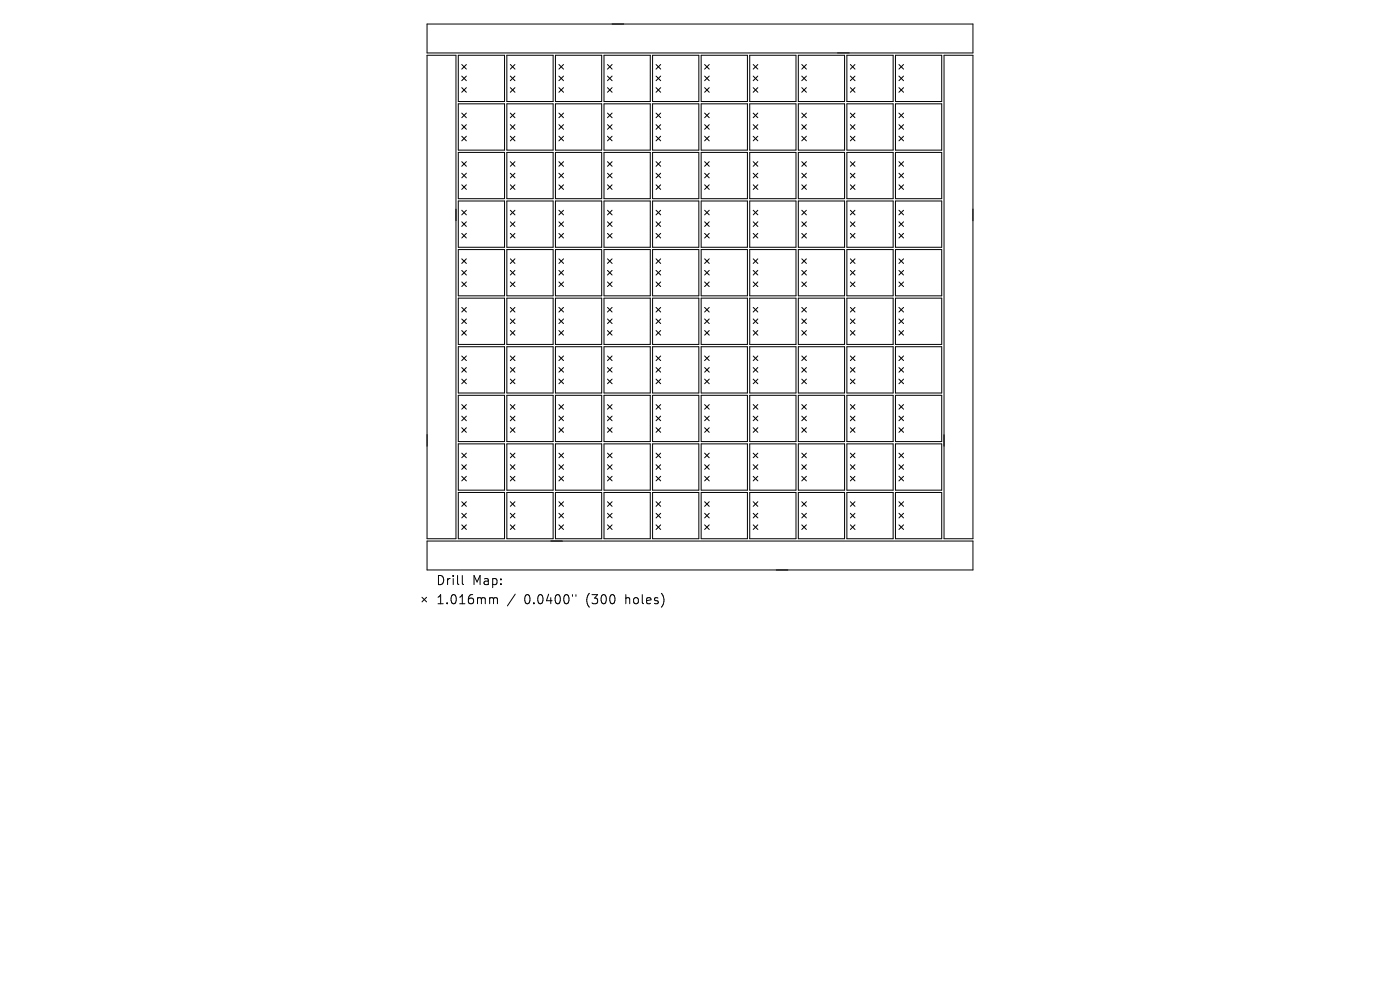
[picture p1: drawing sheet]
<svg xmlns="http://www.w3.org/2000/svg" width="297mm" height="210mm" viewBox="0 0 297 210" stroke-linecap="round" stroke-linejoin="round" font-family="sans-serif">
<defs><g id="words">
<g font-size="2.7">
<text x="92.4" y="124.4">Drill</text>
<text x="100.2" y="124.4">Map:</text>
<text x="92.4" y="128.4">1.016mm</text>
<text x="111.2" y="128.4">0.0400&quot;</text>
<text x="124.5" y="128.4">(300</text>
<text x="132.9" y="128.4">holes)</text>
</g>
</g></defs>
<g fill="none" stroke="#000" stroke-width=".21">
<path d="M90.6 11.7h6.1v102.6h-6.1zM90.6 5.1h115.8v6.1h-115.8zM97.2 11.7h9.8v9.8h-9.8zM98 13.7l.9 1M98 16.1l.9 1M98 18.6l.9 1M98.9 13.7l-.9 1M98.9 16.1l-.9 1M98.9 18.6l-.9 1M107.5 11.7h9.8v9.8h-9.8zM108.3 13.7l.9 1M108.3 16.1l.9 1"/>
<path d="M108.3 18.6l.9 1M109.2 13.7l-.9 1M109.2 16.1l-.9 1M109.2 18.6l-.9 1M117.8 11.7h9.8v9.8h-9.8zM118.6 13.7l.9 1M118.6 16.1l.9 1M118.6 18.6l.9 1M119.5 13.7l-.9 1M119.5 16.1l-.9 1M119.5 18.6l-.9 1M128.1 11.7h9.9v9.8h-9.9z"/>
<path d="M128.9 13.7l1 1M128.9 16.1l1 1M128.9 18.6l1 1M129.9 13.7l-1 1M129.9 16.1l-1 1M129.9 18.6l-1 1M138.4 11.7h9.9v9.8h-9.9zM139.2 13.7l1 1M139.2 16.1l1 1M139.2 18.6l1 1M140.2 13.7l-1 1M140.2 16.1l-1 1"/>
<path d="M140.2 18.6l-1 1M148.7 11.7h9.9v9.8h-9.9zM149.5 13.7l1 1M149.5 16.1l1 1M149.5 18.6l1 1M150.5 13.7l-1 1M150.5 18.6l-1 1M150.5 16.1l-1 1M159.1 11.7h9.8v9.8h-9.8zM159.8 13.7l1 1M159.8 16.1l1 1M159.8 18.6l1 1"/>
<path d="M160.8 13.7l-1 1M160.8 16.1l-1 1M160.8 18.6l-1 1M169.4 11.7h9.8v9.8h-9.8zM170.1 13.7l1 1M170.1 16.1l1 1M170.1 18.6l1 1M171.1 16.1l-1 1M171.1 18.6l-1 1M171.1 13.7l-1 1M179.7 11.7h9.8v9.8h-9.8zM180.4 13.7l1 1"/>
<path d="M180.4 16.1l1 1M180.4 18.6l1 1M181.4 13.7l-1 1M181.4 16.1l-1 1M181.4 18.6l-1 1M190 11.7h9.8v9.8h-9.8zM190.7 13.7l1 1M190.7 16.1l1 1M190.7 18.6l1 1M191.7 16.1l-1 1M191.7 18.6l-1 1M191.7 13.7l-1 1"/>
<path d="M200.3 11.7h6.1v102.6h-6.1zM97.2 22h9.8v9.8h-9.8zM97.2 32.3h9.8v9.8h-9.8zM98 24l.9 1M98 26.4l.9 1M98 28.9l.9 1M98 34.3l.9 1M98 36.7l.9 1M98 39.2l.9 1M98.9 24l-.9 1M98.9 26.4l-.9 1M98.9 28.9l-.9 1"/>
<path d="M98.9 34.3l-.9 1M98.9 36.7l-.9 1M98.9 39.2l-.9 1M107.5 22h9.8v9.8h-9.8zM107.5 32.3h9.8v9.8h-9.8zM108.3 24l.9 1M108.3 28.9l.9 1M108.3 36.7l.9 1M108.3 39.2l.9 1M108.3 26.4l.9 1M108.3 34.3l.9 1M109.2 24l-.9 1"/>
<path d="M109.2 26.4l-.9 1M109.2 28.9l-.9 1M109.2 34.3l-.9 1M109.2 36.7l-.9 1M109.2 39.2l-.9 1M117.8 22h9.8v9.8h-9.8zM117.8 32.3h9.8v9.8h-9.8zM118.6 34.3l.9 1M118.6 26.4l.9 1M118.6 28.9l.9 1M118.6 36.7l.9 1M118.6 24l.9 1"/>
<path d="M118.6 39.2l.9 1M119.5 24l-.9 1M119.5 26.4l-.9 1M119.5 28.9l-.9 1M119.5 34.3l-.9 1M119.5 36.7l-.9 1M119.5 39.2l-.9 1M128.1 22h9.9v9.8h-9.9zM128.1 32.3h9.9v9.8h-9.9zM128.9 26.4l1 1M128.9 28.9l1 1M128.9 34.3l1 1"/>
<path d="M128.9 24l1 1M128.9 36.7l1 1M128.9 39.2l1 1M129.9 24l-1 1M129.9 26.4l-1 1M129.9 28.9l-1 1M129.9 34.3l-1 1M129.9 36.7l-1 1M129.9 39.2l-1 1M138.4 22h9.9v9.8h-9.9zM138.4 32.3h9.9v9.8h-9.9zM139.2 39.2l1 1"/>
<path d="M139.2 24l1 1M139.2 26.4l1 1M139.2 34.3l1 1M139.2 28.9l1 1M139.2 36.7l1 1M140.2 24l-1 1M140.2 28.9l-1 1M140.2 34.3l-1 1M140.2 36.7l-1 1M140.2 39.2l-1 1M140.2 26.4l-1 1M148.7 22h9.9v9.8h-9.9z"/>
<path d="M148.7 32.3h9.9v9.8h-9.9zM149.5 36.7l1 1M149.5 24l1 1M149.5 39.2l1 1M149.5 26.4l1 1M149.5 28.9l1 1M149.5 34.3l1 1M150.5 24l-1 1M150.5 26.4l-1 1M150.5 36.7l-1 1M150.5 39.2l-1 1M150.5 28.9l-1 1"/>
<path d="M150.5 34.3l-1 1M159.1 22h9.8v9.8h-9.8zM159.1 32.3h9.8v9.8h-9.8zM159.8 24l1 1M159.8 28.9l1 1M159.8 36.7l1 1M159.8 39.2l1 1M159.8 26.4l1 1M159.8 34.3l1 1M160.8 26.4l-1 1M160.8 28.9l-1 1M160.8 34.3l-1 1"/>
<path d="M160.8 39.2l-1 1M160.8 36.7l-1 1M160.8 24l-1 1M169.4 22h9.8v9.8h-9.8zM169.4 32.3h9.8v9.8h-9.8zM170.1 34.3l1 1M170.1 26.4l1 1M170.1 28.9l1 1M170.1 36.7l1 1M170.1 24l1 1M170.1 39.2l1 1M171.1 24l-1 1"/>
<path d="M171.1 28.9l-1 1M171.1 34.3l-1 1M171.1 36.7l-1 1M171.1 39.2l-1 1M171.1 26.4l-1 1M179.7 22h9.8v9.8h-9.8zM179.7 32.3h9.8v9.8h-9.8zM180.4 26.4l1 1M180.4 28.9l1 1M180.4 34.3l1 1M180.4 24l1 1M180.4 36.7l1 1"/>
<path d="M180.4 39.2l1 1M181.4 26.4l-1 1M181.4 28.9l-1 1M181.4 39.2l-1 1M181.4 34.3l-1 1M181.4 36.7l-1 1M181.4 24l-1 1M190 22h9.8v9.8h-9.8zM190 32.3h9.8v9.8h-9.8zM190.7 39.2l1 1M190.7 24l1 1M190.7 26.4l1 1"/>
<path d="M190.7 34.3l1 1M190.7 28.9l1 1M190.7 36.7l1 1M191.7 28.9l-1 1M191.7 24l-1 1M191.7 34.3l-1 1M191.7 36.7l-1 1M191.7 39.2l-1 1M191.7 26.4l-1 1M97.2 42.6h9.8v9.9h-9.8zM97.2 52.9h9.8v9.9h-9.8zM98 44.6l.9 1"/>
<path d="M98 47.1l.9 .9M98 49.5l.9 1M98 54.9l.9 1M98 57.4l.9 .9M98 59.8l.9 1M98.9 44.6l-.9 1M98.9 47.1l-.9 .9M98.9 49.5l-.9 1M98.9 54.9l-.9 1M98.9 57.4l-.9 .9M98.9 59.8l-.9 1M107.5 42.6h9.8v9.9h-9.8z"/>
<path d="M107.5 52.9h9.8v9.9h-9.8zM108.3 44.6l.9 1M108.3 57.4l.9 .9M108.3 59.8l.9 1M108.3 47.1l.9 .9M108.3 49.5l.9 1M108.3 54.9l.9 1M109.2 44.6l-.9 1M109.2 47.1l-.9 .9M109.2 49.5l-.9 1M109.2 54.9l-.9 1M109.2 57.4l-.9 .9"/>
<path d="M109.2 59.8l-.9 1M117.8 42.6h9.8v9.9h-9.8zM117.8 52.9h9.8v9.9h-9.8zM118.6 49.5l.9 1M118.6 54.9l.9 1M118.6 44.6l.9 1M118.6 57.4l.9 .9M118.6 59.8l.9 1M118.6 47.1l.9 .9M119.5 44.6l-.9 1M119.5 47.1l-.9 .9M119.5 49.5l-.9 1"/>
<path d="M119.5 54.9l-.9 1M119.5 57.4l-.9 .9M119.5 59.8l-.9 1M128.1 42.6h9.9v9.9h-9.9zM128.1 52.9h9.9v9.9h-9.9zM128.9 47.1l1 .9M128.9 54.9l1 1M128.9 49.5l1 1M128.9 57.4l1 .9M128.9 44.6l1 1M128.9 59.8l1 1M129.9 44.6l-1 1"/>
<path d="M129.9 47.1l-1 .9M129.9 57.4l-1 .9M129.9 59.8l-1 1M129.9 49.5l-1 1M129.9 54.9l-1 1M138.4 42.6h9.9v9.9h-9.9zM138.4 52.9h9.9v9.9h-9.9zM139.2 44.6l1 1M139.2 47.1l1 .9M139.2 49.5l1 1M139.2 54.9l1 1M139.2 57.4l1 .9"/>
<path d="M139.2 59.8l1 1M140.2 47.1l-1 .9M140.2 49.5l-1 1M140.2 54.9l-1 1M140.2 59.8l-1 1M140.2 57.4l-1 .9M140.2 44.6l-1 1M148.7 42.6h9.9v9.9h-9.9zM148.7 52.9h9.9v9.9h-9.9zM149.5 44.6l1 1M149.5 59.8l1 1M149.5 47.1l1 .9"/>
<path d="M149.5 49.5l1 1M149.5 54.9l1 1M149.5 57.4l1 .9M150.5 44.6l-1 1M150.5 49.5l-1 1M150.5 54.9l-1 1M150.5 57.4l-1 .9M150.5 59.8l-1 1M150.5 47.1l-1 .9M159.1 42.6h9.8v9.9h-9.8zM159.1 52.9h9.8v9.9h-9.8zM159.8 57.4l1 .9"/>
<path d="M159.8 44.6l1 1M159.8 59.8l1 1M159.8 47.1l1 .9M159.8 49.5l1 1M159.8 54.9l1 1M160.8 44.6l-1 1M160.8 47.1l-1 .9M160.8 49.5l-1 1M160.8 57.4l-1 .9M160.8 59.8l-1 1M160.8 54.9l-1 1M169.4 42.6h9.8v9.9h-9.8z"/>
<path d="M169.4 52.9h9.8v9.9h-9.8zM170.1 49.5l1 1M170.1 54.9l1 1M170.1 44.6l1 1M170.1 57.4l1 .9M170.1 59.8l1 1M170.1 47.1l1 .9M171.1 49.5l-1 1M171.1 44.6l-1 1M171.1 54.9l-1 1M171.1 57.4l-1 .9M171.1 59.8l-1 1"/>
<path d="M171.1 47.1l-1 .9M179.7 42.6h9.8v9.9h-9.8zM179.7 52.9h9.8v9.9h-9.8zM180.4 47.1l1 .9M180.4 54.9l1 1M180.4 49.5l1 1M180.4 57.4l1 .9M180.4 44.6l1 1M180.4 59.8l1 1M181.4 44.6l-1 1M181.4 47.1l-1 .9M181.4 57.4l-1 .9"/>
<path d="M181.4 59.8l-1 1M181.4 49.5l-1 1M181.4 54.9l-1 1M190 42.6h9.8v9.9h-9.8zM190 52.9h9.8v9.9h-9.8zM190.7 44.6l1 1M190.7 47.1l1 .9M190.7 49.5l1 1M190.7 54.9l1 1M190.7 57.4l1 .9M190.7 59.8l1 1M191.7 47.1l-1 .9"/>
<path d="M191.7 49.5l-1 1M191.7 54.9l-1 1M191.7 59.8l-1 1M191.7 57.4l-1 .9M191.7 44.6l-1 1M97.2 63.2h9.8v9.9h-9.8zM97.2 73.6h9.8v9.8h-9.8zM98 65.2l.9 1M98 67.7l.9 .9M98 70.1l.9 1M98 75.5l.9 1M98 78l.9 1"/>
<path d="M98.9 65.2l-.9 1M98.9 67.7l-.9 .9M98.9 70.1l-.9 1M98.9 75.5l-.9 1M98.9 78l-.9 1M107.5 63.2h9.8v9.9h-9.8zM107.5 73.6h9.8v9.8h-9.8zM108.3 65.2l.9 1M108.3 67.7l.9 .9M108.3 70.1l.9 1M108.3 75.5l.9 1M108.3 78l.9 1"/>
<path d="M109.2 65.2l-.9 1M109.2 67.7l-.9 .9M109.2 70.1l-.9 1M109.2 75.5l-.9 1M109.2 78l-.9 1M117.8 63.2h9.8v9.9h-9.8zM117.8 73.6h9.8v9.8h-9.8zM118.6 78l.9 1M118.6 65.2l.9 1M118.6 67.7l.9 .9M118.6 70.1l.9 1M118.6 75.5l.9 1"/>
<path d="M119.5 65.2l-.9 1M119.5 67.7l-.9 .9M119.5 70.1l-.9 1M119.5 75.5l-.9 1M119.5 78l-.9 1M128.1 63.2h9.9v9.9h-9.9zM128.1 73.6h9.9v9.8h-9.9zM128.9 70.1l1 1M128.9 75.5l1 1M128.9 78l1 1M128.9 65.2l1 1M128.9 67.7l1 .9"/>
<path d="M129.9 65.2l-1 1M129.9 70.1l-1 1M129.9 75.5l-1 1M129.9 78l-1 1M129.9 67.7l-1 .9M138.4 63.2h9.9v9.9h-9.9zM138.4 73.6h9.9v9.8h-9.9zM139.2 67.7l1 .9M139.2 70.1l1 1M139.2 75.5l1 1M139.2 78l1 1M139.2 65.2l1 1"/>
<path d="M140.2 65.2l-1 1M140.2 67.7l-1 .9M140.2 70.1l-1 1M140.2 78l-1 1M140.2 75.5l-1 1M148.7 63.2h9.9v9.9h-9.9zM148.7 73.6h9.9v9.8h-9.9zM149.5 65.2l1 1M149.5 67.7l1 .9M149.5 70.1l1 1M149.5 75.5l1 1M149.5 78l1 1"/>
<path d="M150.5 67.7l-1 .9M150.5 70.1l-1 1M150.5 65.2l-1 1M150.5 75.5l-1 1M150.5 78l-1 1M159.1 63.2h9.8v9.9h-9.8zM159.1 73.6h9.8v9.8h-9.8zM159.8 65.2l1 1M159.8 67.7l1 .9M159.8 70.1l1 1M159.8 75.5l1 1M159.8 78l1 1"/>
<path d="M160.8 65.2l-1 1M160.8 67.7l-1 .9M160.8 75.5l-1 1M160.8 78l-1 1M160.8 70.1l-1 1M169.4 63.2h9.8v9.9h-9.8zM169.4 73.6h9.8v9.8h-9.8zM170.1 78l1 1M170.1 65.2l1 1M170.1 67.7l1 .9M170.1 70.1l1 1M170.1 75.5l1 1"/>
<path d="M171.1 67.7l-1 .9M171.1 70.1l-1 1M171.1 75.5l-1 1M171.1 78l-1 1M171.1 65.2l-1 1M179.7 63.2h9.8v9.9h-9.8zM179.7 73.6h9.8v9.8h-9.8zM180.4 70.1l1 1M180.4 75.5l1 1M180.4 78l1 1M180.4 65.2l1 1M180.4 67.7l1 .9"/>
<path d="M181.4 65.2l-1 1M181.4 70.1l-1 1M181.4 67.7l-1 .9M181.4 75.5l-1 1M181.4 78l-1 1M190 63.2h9.8v9.9h-9.8zM190 73.6h9.8v9.8h-9.8zM190.7 67.7l1 .9M190.7 70.1l1 1M190.7 75.5l1 1M190.7 78l1 1M190.7 65.2l1 1"/>
<path d="M191.7 65.2l-1 1M191.7 67.7l-1 .9M191.7 70.1l-1 1M191.7 75.5l-1 1M191.7 78l-1 1M97.2 94.2h9.8v9.8h-9.8zM97.2 83.9h9.8v9.8h-9.8zM98 80.4l.9 1M98 85.8l.9 1M98 88.3l.9 1M98 90.7l.9 1M98 96.1l.9 1"/>
<path d="M98 98.6l.9 1M98.9 80.4l-.9 1M98.9 85.8l-.9 1M98.9 88.3l-.9 1M98.9 90.7l-.9 1M98.9 96.1l-.9 1M98.9 98.6l-.9 1M107.5 94.2h9.8v9.8h-9.8zM107.5 83.9h9.8v9.8h-9.8zM108.3 80.4l.9 1M108.3 85.8l.9 1M108.3 88.3l.9 1"/>
<path d="M108.3 90.7l.9 1M108.3 96.1l.9 1M108.3 98.6l.9 1M109.2 80.4l-.9 1M109.2 85.8l-.9 1M109.2 88.3l-.9 1M109.2 90.7l-.9 1M109.2 96.1l-.9 1M109.2 98.6l-.9 1M117.8 94.2h9.8v9.8h-9.8zM117.8 83.9h9.8v9.8h-9.8zM118.6 80.4l.9 1"/>
<path d="M118.6 85.8l.9 1M118.6 88.3l.9 1M118.6 90.7l.9 1M118.6 96.1l.9 1M118.6 98.6l.9 1M119.5 80.4l-.9 1M119.5 85.8l-.9 1M119.5 88.3l-.9 1M119.5 90.7l-.9 1M119.5 98.6l-.9 1M119.5 96.1l-.9 1M128.1 94.2h9.9v9.8h-9.9z"/>
<path d="M128.1 83.9h9.9v9.8h-9.9zM128.9 98.6l1 1M128.9 80.4l1 1M128.9 85.8l1 1M128.9 88.3l1 1M128.9 90.7l1 1M128.9 96.1l1 1M129.9 80.4l-1 1M129.9 88.3l-1 1M129.9 90.7l-1 1M129.9 85.8l-1 1M129.9 96.1l-1 1"/>
<path d="M129.9 98.6l-1 1M138.4 94.2h9.9v9.8h-9.9zM138.4 83.9h9.9v9.8h-9.9zM139.2 90.7l1 1M139.2 96.1l1 1M139.2 98.6l1 1M139.2 80.4l1 1M139.2 85.8l1 1M139.2 88.3l1 1M140.2 80.4l-1 1M140.2 85.8l-1 1M140.2 88.3l-1 1"/>
<path d="M140.2 90.7l-1 1M140.2 96.1l-1 1M140.2 98.6l-1 1M148.7 94.2h9.9v9.8h-9.9zM148.7 83.9h9.9v9.8h-9.9zM149.5 88.3l1 1M149.5 90.7l1 1M149.5 96.1l1 1M149.5 98.6l1 1M149.5 80.4l1 1M149.5 85.8l1 1M150.5 80.4l-1 1"/>
<path d="M150.5 85.8l-1 1M150.5 88.3l-1 1M150.5 90.7l-1 1M150.5 96.1l-1 1M150.5 98.6l-1 1M159.1 94.2h9.8v9.8h-9.8zM159.1 83.9h9.8v9.8h-9.8zM159.8 80.4l1 1M159.8 85.8l1 1M159.8 88.3l1 1M159.8 90.7l1 1M159.8 96.1l1 1"/>
<path d="M159.8 98.6l1 1M160.8 80.4l-1 1M160.8 85.8l-1 1M160.8 90.7l-1 1M160.8 88.3l-1 1M160.8 96.1l-1 1M160.8 98.6l-1 1M169.4 94.2h9.8v9.8h-9.8zM169.4 83.9h9.8v9.8h-9.8zM170.1 80.4l1 1M170.1 85.8l1 1M170.1 88.3l1 1"/>
<path d="M170.1 90.7l1 1M170.1 96.1l1 1M170.1 98.6l1 1M171.1 80.4l-1 1M171.1 85.8l-1 1M171.1 88.3l-1 1M171.1 90.7l-1 1M171.1 96.1l-1 1M171.1 98.6l-1 1M179.7 94.2h9.8v9.8h-9.8zM179.7 83.9h9.8v9.8h-9.8zM180.4 98.6l1 1"/>
<path d="M180.4 80.4l1 1M180.4 85.8l1 1M180.4 88.3l1 1M180.4 90.7l1 1M180.4 96.1l1 1M181.4 80.4l-1 1M181.4 85.8l-1 1M181.4 88.3l-1 1M181.4 90.7l-1 1M181.4 96.1l-1 1M181.4 98.6l-1 1M190 94.2h9.8v9.8h-9.8z"/>
<path d="M190 83.9h9.8v9.8h-9.8zM190.7 90.7l1 1M190.7 96.1l1 1M190.7 98.6l1 1M190.7 80.4l1 1M190.7 85.8l1 1M190.7 88.3l1 1M191.7 80.4l-1 1M191.7 85.8l-1 1M191.7 88.3l-1 1M191.7 96.1l-1 1M191.7 98.6l-1 1"/>
<path d="M191.7 90.7l-1 1M90.6 114.8h115.8v6.1h-115.8zM97.2 104.5h9.8v9.8h-9.8zM98 101l.9 1M98 106.4l.9 1M98 108.9l.9 1M98 111.3l.9 1M98.9 101l-.9 1M98.9 106.4l-.9 1M98.9 108.9l-.9 1M98.9 111.3l-.9 1M107.5 104.5h9.8v9.8h-9.8z"/>
<path d="M108.3 108.9l.9 1M108.3 111.3l.9 1M108.3 101l.9 1M108.3 106.4l.9 1M109.2 101l-.9 1M109.2 106.4l-.9 1M109.2 108.9l-.9 1M109.2 111.3l-.9 1M117.8 104.5h9.8v9.8h-9.8zM118.6 101l.9 1M118.6 106.4l.9 1M118.6 108.9l.9 1"/>
<path d="M118.6 111.3l.9 1M119.5 101l-.9 1M119.5 106.4l-.9 1M119.5 108.9l-.9 1M119.5 111.3l-.9 1M128.1 104.5h9.9v9.8h-9.9zM128.9 101l1 1M128.9 106.4l1 1M128.9 108.9l1 1M128.9 111.3l1 1M129.9 101l-1 1M129.9 106.4l-1 1"/>
<path d="M129.9 108.9l-1 1M129.9 111.3l-1 1M138.4 104.5h9.9v9.8h-9.9zM139.2 101l1 1M139.2 106.4l1 1M139.2 108.9l1 1M139.2 111.3l1 1M140.2 101l-1 1M140.2 106.4l-1 1M140.2 108.9l-1 1M140.2 111.3l-1 1M148.7 104.5h9.9v9.8h-9.9z"/>
<path d="M149.5 111.3l1 1M149.5 101l1 1M149.5 106.4l1 1M149.5 108.9l1 1M150.5 101l-1 1M150.5 106.4l-1 1M150.5 108.9l-1 1M150.5 111.3l-1 1M159.1 104.5h9.8v9.8h-9.8zM159.8 108.9l1 1M159.8 111.3l1 1M159.8 101l1 1"/>
<path d="M159.8 106.4l1 1M160.8 101l-1 1M160.8 106.4l-1 1M160.8 108.9l-1 1M160.8 111.3l-1 1M169.4 104.5h9.8v9.8h-9.8zM170.1 101l1 1M170.1 106.4l1 1M170.1 108.9l1 1M170.1 111.3l1 1M171.1 101l-1 1M171.1 106.4l-1 1"/>
<path d="M171.1 108.9l-1 1M171.1 111.3l-1 1M179.7 104.5h9.8v9.8h-9.8zM180.4 101l1 1M180.4 106.4l1 1M180.4 108.9l1 1M180.4 111.3l1 1M181.4 101l-1 1M181.4 106.4l-1 1M181.4 108.9l-1 1M181.4 111.3l-1 1M190 104.5h9.8v9.8h-9.8z"/>
<path d="M190.7 101l1 1M190.7 106.4l1 1M190.7 108.9l1 1M190.7 111.3l1 1M191.7 101l-1 1M191.7 106.4l-1 1M191.7 108.9l-1 1M191.7 111.3l-1 1M89.5 126.7l1 1M90.5 126.7l-1 1M98.1 122.1v1.6l.3 .3M104.1 126.8l.5 .1 .1 .2"/>
<path d="M104.7 127.1l.3-.3 .4 .1 .1 1.2M104.7 127.1v1M109.3 126l-1.7 2.5M121.4 126.1v.4M122.2 126.1v.4"/>
</g>
<use href="#words"/>
</svg>
